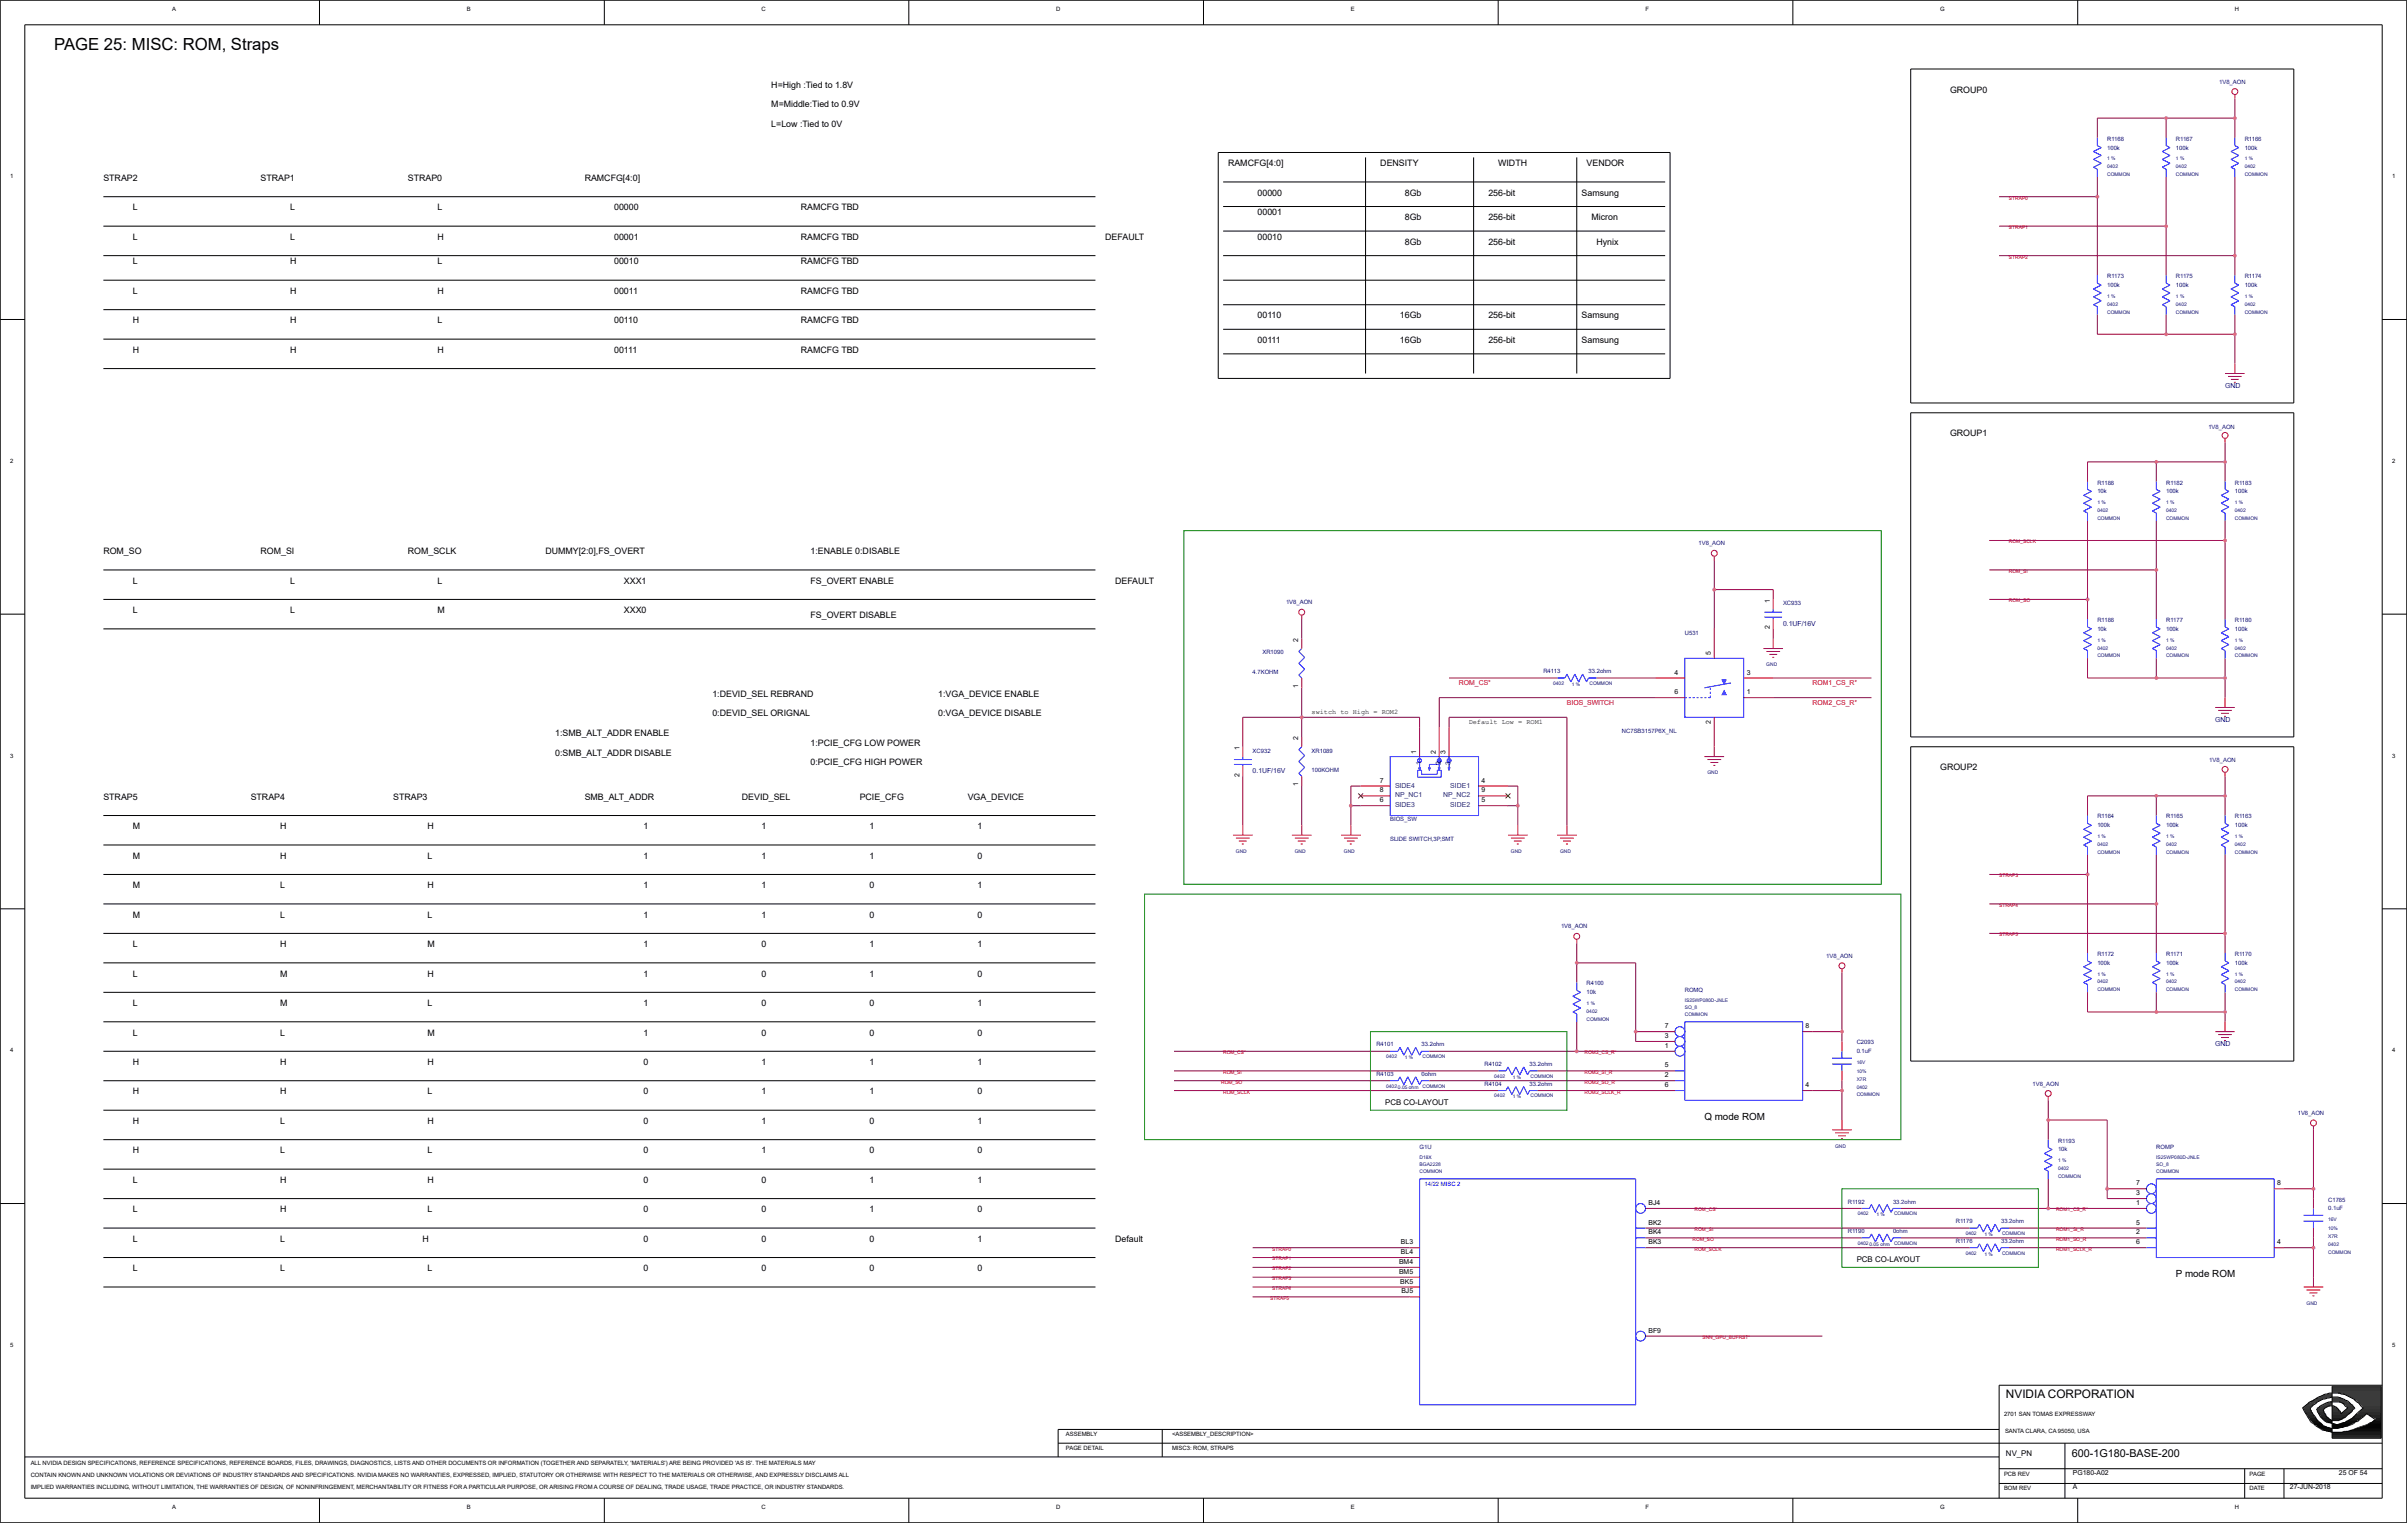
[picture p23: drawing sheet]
<svg xmlns="http://www.w3.org/2000/svg" width="271mm" height="172mm" viewBox="0 0 271 172" stroke-linecap="round" stroke-linejoin="round" font-family="sans-serif">
<defs><g id="words">
<text font-size="1.9" x="6.1" y="5.7">PAGE 25: MISC: ROM, Straps</text>
<text font-size="1.3" x="226.1" y="157.6">NVIDIA CORPORATION</text>
<text font-size="1.2" x="233.6" y="164.2">600-1G180-BASE-200</text>
<g font-size="1.1">
<text x="192.1" y="126.3">Q mode ROM</text>
<text x="245.3" y="144">P mode ROM</text>
</g>
<g font-size="1">
<text x="86.9" y="9.9">H=High :Tied to 1.8V</text>
<text x="219.8" y="10.4">GROUP0</text>
<text x="86.9" y="14.3">L=Low :Tied to 0V</text>
<text x="86.9" y="12.1">M=Middle:Tied to 0.9V</text>
<text x="11.7" y="20.4">STRAP2</text>
<text x="15" y="23.7">L</text>
<text x="29.4" y="20.4">STRAP1</text>
<text x="32.7" y="23.7">L</text>
<text x="46" y="20.4">STRAP0</text>
<text x="49.3" y="23.7">L</text>
<text x="65.9" y="20.4">RAMCFG[4:0]</text>
<text x="69.2" y="23.7">00000</text>
<text x="90.3" y="23.7">RAMCFG TBD</text>
<text x="138.4" y="18.7">RAMCFG[4:0]</text>
<text x="141.8" y="22.1">00000</text>
<text x="155.6" y="18.7">DENSITY</text>
<text x="158.4" y="22.1">8Gb</text>
<text x="167.8" y="22.1">256-bit</text>
<text x="168.9" y="18.7">WIDTH</text>
<text x="178.3" y="22.1">Samsung</text>
<text x="178.9" y="18.7">VENDOR</text>
<text x="15" y="27">L</text>
<text x="15" y="29.8">L</text>
<text x="32.7" y="27">L</text>
<text x="32.7" y="29.8">H</text>
<text x="49.3" y="27">H</text>
<text x="49.3" y="29.8">L</text>
<text x="69.2" y="27">00001</text>
<text x="69.2" y="29.8">00010</text>
<text x="90.3" y="29.8">RAMCFG TBD</text>
<text x="90.3" y="27">RAMCFG TBD</text>
<text x="124.6" y="27">DEFAULT</text>
<text x="141.8" y="27">00010</text>
<text x="141.8" y="24.3">00001</text>
<text x="158.4" y="27.6">8Gb</text>
<text x="158.4" y="24.8">8Gb</text>
<text x="167.8" y="27.6">256-bit</text>
<text x="167.8" y="24.8">256-bit</text>
<text x="179.4" y="24.8">Micron</text>
<text x="180" y="27.6">Hynix</text>
<text x="15" y="33.1">L</text>
<text x="32.7" y="33.1">H</text>
<text x="49.3" y="33.1">H</text>
<text x="69.2" y="33.1">00011</text>
<text x="90.3" y="33.1">RAMCFG TBD</text>
<text x="141.8" y="35.9">00110</text>
<text x="157.8" y="35.9">16Gb</text>
<text x="167.8" y="35.9">256-bit</text>
<text x="178.3" y="35.9">Samsung</text>
<text x="15" y="36.5">H</text>
<text x="15" y="39.8">H</text>
<text x="32.7" y="36.5">H</text>
<text x="32.7" y="39.8">H</text>
<text x="49.3" y="36.5">L</text>
<text x="49.3" y="39.8">H</text>
<text x="69.2" y="36.5">00110</text>
<text x="69.2" y="39.8">00111</text>
<text x="90.3" y="36.5">RAMCFG TBD</text>
<text x="90.3" y="39.8">RAMCFG TBD</text>
<text x="141.8" y="38.7">00111</text>
<text x="157.8" y="38.7">16Gb</text>
<text x="167.8" y="38.7">256-bit</text>
<text x="178.3" y="38.7">Samsung</text>
<text x="219.8" y="49.2">GROUP1</text>
<text x="11.7" y="62.5">ROM_SO</text>
<text x="15" y="65.8">L</text>
<text x="29.4" y="62.5">ROM_SI</text>
<text x="32.7" y="65.8">L</text>
<text x="46" y="62.5">ROM_SCLK</text>
<text x="49.3" y="65.8">L</text>
<text x="61.5" y="62.5">DUMMY[2:0],FS_OVERT</text>
<text x="70.3" y="65.8">XXX1</text>
<text x="91.4" y="62.5">1:ENABLE 0:DISABLE</text>
<text x="91.4" y="65.8">FS_OVERT ENABLE</text>
<text x="125.7" y="65.8">DEFAULT</text>
<text x="15" y="69.1">L</text>
<text x="32.7" y="69.1">L</text>
<text x="49.3" y="69.1">M</text>
<text x="70.3" y="69.1">XXX0</text>
<text x="91.4" y="69.7">FS_OVERT DISABLE</text>
<text x="62.6" y="83">1:SMB_ALT_ADDR ENABLE</text>
<text x="80.3" y="78.5">1:DEVID_SEL REBRAND</text>
<text x="80.3" y="80.7">0:DEVID_SEL ORIGNAL</text>
<text x="105.8" y="80.7">0:VGA_DEVICE DISABLE</text>
<text x="105.8" y="78.5">1:VGA_DEVICE ENABLE</text>
<text x="62.6" y="85.2">0:SMB_ALT_ADDR DISABLE</text>
<text x="91.4" y="84.1">1:PCIE_CFG LOW POWER</text>
<text x="91.4" y="86.3">0:PCIE_CFG HIGH POWER</text>
<text x="218.7" y="86.8">GROUP2</text>
<text x="11.7" y="90.2">STRAP5</text>
<text x="15" y="93.5">M</text>
<text x="28.3" y="90.2">STRAP4</text>
<text x="31.6" y="93.5">H</text>
<text x="44.3" y="90.2">STRAP3</text>
<text x="48.2" y="93.5">H</text>
<text x="65.9" y="90.2">SMB_ALT_ADDR</text>
<text x="72.6" y="93.5">1</text>
<text x="83.6" y="90.2">DEVID_SEL</text>
<text x="85.8" y="93.5">1</text>
<text x="96.9" y="90.2">PCIE_CFG</text>
<text x="98" y="93.5">1</text>
<text x="109.1" y="90.2">VGA_DEVICE</text>
<text x="110.2" y="93.5">1</text>
<text x="15" y="96.8">M</text>
<text x="15" y="100.1">M</text>
<text x="31.6" y="100.1">L</text>
<text x="31.6" y="96.8">H</text>
<text x="48.2" y="100.1">H</text>
<text x="48.2" y="96.8">L</text>
<text x="72.6" y="96.8">1</text>
<text x="72.6" y="100.1">1</text>
<text x="85.8" y="96.8">1</text>
<text x="85.8" y="100.1">1</text>
<text x="98" y="100.1">0</text>
<text x="98" y="96.8">1</text>
<text x="110.2" y="100.1">1</text>
<text x="110.2" y="96.8">0</text>
<text x="15" y="106.8">L</text>
<text x="15" y="103.4">M</text>
<text x="31.6" y="103.4">L</text>
<text x="31.6" y="106.8">H</text>
<text x="48.2" y="106.8">M</text>
<text x="48.2" y="103.4">L</text>
<text x="72.6" y="106.8">1</text>
<text x="72.6" y="103.4">1</text>
<text x="85.8" y="103.4">1</text>
<text x="85.8" y="106.8">0</text>
<text x="98" y="103.4">0</text>
<text x="98" y="106.8">1</text>
<text x="110.2" y="103.4">0</text>
<text x="110.2" y="106.8">1</text>
<text x="15" y="113.4">L</text>
<text x="15" y="110.1">L</text>
<text x="31.6" y="110.1">M</text>
<text x="31.6" y="113.4">M</text>
<text x="48.2" y="113.4">L</text>
<text x="48.2" y="110.1">H</text>
<text x="72.6" y="113.4">1</text>
<text x="72.6" y="110.1">1</text>
<text x="85.8" y="110.1">0</text>
<text x="85.8" y="113.4">0</text>
<text x="98" y="113.4">0</text>
<text x="98" y="110.1">1</text>
<text x="110.2" y="113.4">1</text>
<text x="110.2" y="110.1">0</text>
<text x="15" y="116.7">L</text>
<text x="31.6" y="116.7">L</text>
<text x="48.2" y="116.7">M</text>
<text x="72.6" y="116.7">1</text>
<text x="85.8" y="116.7">0</text>
<text x="98" y="116.7">0</text>
<text x="110.2" y="116.7">0</text>
<text x="15" y="120.1">H</text>
<text x="15" y="123.4">H</text>
<text x="31.6" y="120.1">H</text>
<text x="31.6" y="123.4">H</text>
<text x="48.2" y="123.4">L</text>
<text x="48.2" y="120.1">H</text>
<text x="72.6" y="120.1">0</text>
<text x="72.6" y="123.4">0</text>
<text x="85.8" y="120.1">1</text>
<text x="85.8" y="123.4">1</text>
<text x="98" y="123.4">1</text>
<text x="98" y="120.1">1</text>
<text x="110.2" y="123.4">0</text>
<text x="110.2" y="120.1">1</text>
<text x="15" y="126.7">H</text>
<text x="15" y="130">H</text>
<text x="31.6" y="130">L</text>
<text x="31.6" y="126.7">L</text>
<text x="48.2" y="130">L</text>
<text x="48.2" y="126.7">H</text>
<text x="72.6" y="130">0</text>
<text x="72.6" y="126.7">0</text>
<text x="85.8" y="130">1</text>
<text x="85.8" y="126.7">1</text>
<text x="98" y="126.7">0</text>
<text x="98" y="130">0</text>
<text x="110.2" y="130">0</text>
<text x="110.2" y="126.7">1</text>
<text x="15" y="136.7">L</text>
<text x="15" y="133.3">L</text>
<text x="31.6" y="136.7">H</text>
<text x="31.6" y="133.3">H</text>
<text x="48.2" y="136.7">L</text>
<text x="48.2" y="133.3">H</text>
<text x="72.6" y="133.3">0</text>
<text x="72.6" y="136.7">0</text>
<text x="85.8" y="136.7">0</text>
<text x="85.8" y="133.3">0</text>
<text x="98" y="136.7">1</text>
<text x="98" y="133.3">1</text>
<text x="110.2" y="133.3">1</text>
<text x="110.2" y="136.7">0</text>
<text x="15" y="143.3">L</text>
<text x="15" y="140">L</text>
<text x="31.6" y="143.3">L</text>
<text x="31.6" y="140">L</text>
<text x="47.6" y="140">H</text>
<text x="48.2" y="143.3">L</text>
<text x="72.6" y="143.3">0</text>
<text x="72.6" y="140">0</text>
<text x="85.8" y="143.3">0</text>
<text x="85.8" y="140">0</text>
<text x="98" y="143.3">0</text>
<text x="98" y="140">0</text>
<text x="110.2" y="140">1</text>
<text x="110.2" y="143.3">0</text>
<text x="125.7" y="140">Default</text>
</g>
<g font-size=".9">
<text x="156.2" y="124.6">PCB CO-LAYOUT</text>
<text x="209.3" y="142.3">PCB CO-LAYOUT</text>
<text x="226.1" y="164.1">NV_PN</text>
</g>
<g font-size=".8" fill="#0000a0">
<text x="250.8" y="43.8">GND</text>
<text x="201" y="70.6">0.1UF/16V</text>
<text x="249.7" y="81.4">GND</text>
<text x="141.2" y="87.2">0.1UF/16V</text>
<text x="249.7" y="118">GND</text>
</g>
<g font-size=".8">
<text x="199.5" y="70.9" transform="rotate(-90 199.5 70.9)">2</text>
<text x="199.5" y="68" transform="rotate(-90 199.5 68)">1</text>
<text x="146.4" y="77.6" transform="rotate(-90 146.4 77.6)">1</text>
<text x="146.4" y="72.4" transform="rotate(-90 146.4 72.4)">2</text>
<text x="188.8" y="76">4</text>
<text x="192.9" y="73.9" transform="rotate(-90 192.9 73.9)">5</text>
<text x="196.9" y="76">3</text>
<text x="146.4" y="83.5" transform="rotate(-90 146.4 83.5)">2</text>
<text x="147.9" y="80.5">switch to High = ROM2</text>
<text x="165.6" y="81.6">Default Low = ROM1</text>
<text x="188.8" y="78.3">6</text>
<text x="192.9" y="81.6" transform="rotate(-90 192.9 81.6)">2</text>
<text x="196.9" y="78.3">1</text>
<text x="139.7" y="87.5" transform="rotate(-90 139.7 87.5)">2</text>
<text x="139.7" y="84.6" transform="rotate(-90 139.7 84.6)">1</text>
<text x="146.4" y="88.7" transform="rotate(-90 146.4 88.7)">1</text>
<text x="155.6" y="88.2">7</text>
<text x="155.6" y="89.3">8</text>
<text x="159.6" y="85" transform="rotate(-90 159.6 85)">1</text>
<text x="161.9" y="85" transform="rotate(-90 161.9 85)">2</text>
<text x="163" y="85" transform="rotate(-90 163 85)">3</text>
<text x="167" y="88.2">4</text>
<text x="167" y="89.3">9</text>
<text x="155.6" y="90.4">6</text>
<text x="167" y="90.4">5</text>
<text x="187.7" y="118.1">1</text>
<text x="187.7" y="117">3</text>
<text x="187.7" y="115.9">7</text>
<text x="203.5" y="115.9">8</text>
<text x="187.7" y="121.4">2</text>
<text x="187.7" y="120.3">5</text>
<text x="187.7" y="122.5">6</text>
<text x="203.5" y="122.5">4</text>
<text x="185.8" y="135.8">BJ4</text>
<text x="240.8" y="135.8">1</text>
<text x="240.8" y="134.7">3</text>
<text x="240.8" y="133.6">7</text>
<text x="256.7" y="133.6">8</text>
<text x="157.7" y="143.6">BM5</text>
<text x="157.7" y="142.5">BM4</text>
<text x="157.9" y="141.4">BL4</text>
<text x="157.9" y="140.3">BL3</text>
<text x="185.8" y="140.3">BK3</text>
<text x="185.8" y="139.2">BK4</text>
<text x="185.8" y="138.1">BK2</text>
<text x="240.8" y="139.2">2</text>
<text x="240.8" y="138.1">5</text>
<text x="240.8" y="140.3">6</text>
<text x="256.7" y="140.3">4</text>
<text x="157.8" y="144.7">BK5</text>
<text x="158" y="145.8">BJ5</text>
<text x="185.8" y="150.2">BF9</text>
<text x="233.7" y="167.9">A</text>
<text x="233.7" y="166.2">PG180-A02</text>
<text x="258.1" y="167.9">27-JUN-2018</text>
<text x="263.7" y="166.2">25 OF 54</text>
</g>
<g font-size=".8" fill="#f00">
<text x="164.5" y="77.2">ROM_CS*</text>
<text x="204.3" y="77.2">ROM1_CS_R*</text>
<text x="176.6" y="79.4">BIOS_SWITCH</text>
<text x="204.3" y="79.4">ROM2_CS_R*</text>
</g>
<g font-size=".8" fill="#004080">
<text x="157.3" y="88.8">SIDE4</text>
<text x="157.3" y="89.9">NP_NC1</text>
<text x="160.2" y="86.3" transform="rotate(-90 160.2 86.3)">1</text>
<text x="162.4" y="86.3" transform="rotate(-90 162.4 86.3)">2</text>
<text x="162.7" y="89.9">NP_NC2</text>
<text x="163.5" y="88.8">SIDE1</text>
<text x="163.5" y="86.3" transform="rotate(-90 163.5 86.3)">3</text>
<text x="157.3" y="91">SIDE3</text>
<text x="163.5" y="91">SIDE2</text>
</g>
<g font-size=".7">
<text x="19.4" y="1.2">A</text>
<text x="52.6" y="1.2">B</text>
<text x="85.8" y="1.2">C</text>
<text x="119.1" y="1.2">D</text>
<text x="152.3" y="1.2">E</text>
<text x="185.5" y="1.2">F</text>
<text x="218.7" y="1.2">G</text>
<text x="251.9" y="1.2">H</text>
<text x="1.1" y="20.1">1</text>
<text x="269.7" y="20.1">1</text>
<text x="1.1" y="52.2">2</text>
<text x="269.7" y="52.2">2</text>
<text x="1.1" y="85.4">3</text>
<text x="269.7" y="85.4">3</text>
<text x="1.1" y="118.6">4</text>
<text x="269.7" y="118.6">4</text>
<text x="1.1" y="151.8">5</text>
<text x="269.7" y="151.8">5</text>
<text x="120.2" y="161.9">ASSEMBLY</text>
<text x="132.1" y="161.9">&lt;ASSEMBLY_DESCRIPTION&gt;</text>
<text x="225.9" y="159.6">2701 SAN TOMAS EXPRESSWAY</text>
<text x="226" y="161.6">SANTA CLARA, CA 95050, USA</text>
<text x="3.5" y="165.1">ALL NVIDIA DESIGN SPECIFICATIONS, REFERENCE SPECIFICATIONS, REFERENCE BOARDS, FILES, DRAWINGS, DIAGNOSTICS, LISTS AND OTHER DOCUMENTS OR INFORMATION (TOGETHER AND SEPARATELY, 'MATERIALS') ARE BEING PROVIDED 'AS IS'. THE MATERIALS MAY</text>
<text x="3.5" y="167.9">IMPLIED WARRANTIES INCLUDING, WITHOUT LIMITATION, THE WARRANTIES OF DESIGN, OF NONINFRINGEMENT, MERCHANTABILITY OR FITNESS FOR A PARTICULAR PURPOSE, OR ARISING FROM A COURSE OF DEALING, TRADE USAGE, TRADE PRACTICE, OR INDUSTRY STANDARDS.</text>
<text x="3.5" y="166.5">CONTAIN KNOWN AND UNKNOWN VIOLATIONS OR DEVIATIONS OF INDUSTRY STANDARDS AND SPECIFICATIONS. NVIDIA MAKES NO WARRANTIES, EXPRESSED, IMPLIED, STATUTORY OR OTHERWISE WITH RESPECT TO THE MATERIALS OR OTHERWISE, AND EXPRESSLY DISCLAIMS ALL</text>
<text x="120.2" y="163.5">PAGE DETAIL</text>
<text x="132.1" y="163.5">MISC3: ROM, STRAPS</text>
<text x="225.9" y="166.3">PCB REV</text>
<text x="253.6" y="166.3">PAGE</text>
<text x="19.4" y="170.1">A</text>
<text x="52.6" y="170.1">B</text>
<text x="85.8" y="170.1">C</text>
<text x="119.1" y="170.1">D</text>
<text x="152.3" y="170.1">E</text>
<text x="185.5" y="170.1">F</text>
<text x="218.7" y="170.1">G</text>
<text x="225.9" y="168">BOM REV</text>
<text x="251.9" y="170.1">H</text>
<text x="253.6" y="168">DATE</text>
</g>
<g font-size=".7" fill="#0000a0">
<text x="250.2" y="9.4">1V8_AON</text>
<text x="237.5" y="15.9">R1168</text>
<text x="237.5" y="16.9">100k</text>
<text x="245.3" y="15.9">R1167</text>
<text x="245.3" y="16.9">100k</text>
<text x="253" y="15.9">R1166</text>
<text x="253" y="16.9">100k</text>
<text x="237.5" y="31.4">R1173</text>
<text x="237.5" y="32.4">100k</text>
<text x="245.3" y="31.4">R1175</text>
<text x="245.3" y="32.4">100k</text>
<text x="253" y="31.4">R1174</text>
<text x="253" y="32.4">100k</text>
<text x="248.9" y="48.3">1V8_AON</text>
<text x="236.4" y="54.6">R1188</text>
<text x="236.4" y="55.6">10k</text>
<text x="244.2" y="54.6">R1182</text>
<text x="244.2" y="55.6">100k</text>
<text x="251.9" y="54.6">R1183</text>
<text x="251.9" y="55.6">100k</text>
<text x="191.5" y="61.5">1V8_AON</text>
<text x="145" y="68.1">1V8_AON</text>
<text x="189.9" y="71.6">U531</text>
<text x="201" y="68.2">XC933</text>
<text x="236.4" y="70.1">R1186</text>
<text x="236.4" y="71.1">10k</text>
<text x="244.2" y="70.1">R1177</text>
<text x="244.2" y="71.1">100k</text>
<text x="251.9" y="70.1">R1180</text>
<text x="251.9" y="71.1">100k</text>
<text x="141.2" y="76">4.7KOHM</text>
<text x="142.3" y="73.8">XR1090</text>
<text x="174" y="75.9">R4113</text>
<text x="179.1" y="75.9">33.2ohm</text>
<text x="182.8" y="82.6">NC7SB3157P6X_NL</text>
<text x="141.2" y="84.8">XC932</text>
<text x="147.9" y="84.8">XR1089</text>
<text x="147.9" y="87.1">100KOHM</text>
<text x="249.1" y="85.8">1V8_AON</text>
<text x="156.7" y="92.6">BIOS_SW</text>
<text x="156.7" y="94.8">SLIDE SWITCH,3P,SMT</text>
<text x="236.4" y="92.3">R1164</text>
<text x="236.4" y="93.3">100k</text>
<text x="244.2" y="92.3">R1165</text>
<text x="244.2" y="93.3">100k</text>
<text x="251.9" y="92.3">R1163</text>
<text x="251.9" y="93.3">100k</text>
<text x="176" y="104.7">1V8_AON</text>
<text x="205.9" y="108">1V8_AON</text>
<text x="236.4" y="107.8">R1172</text>
<text x="244.2" y="107.8">R1171</text>
<text x="251.9" y="107.8">R1170</text>
<text x="178.9" y="111.1">R4100</text>
<text x="178.9" y="112.1">10k</text>
<text x="189.9" y="111.9">ROMQ</text>
<text x="236.4" y="108.8">100k</text>
<text x="244.2" y="108.8">100k</text>
<text x="251.9" y="108.8">100k</text>
<text x="155.2" y="118">R4101</text>
<text x="160.3" y="118">33.2ohm</text>
<text x="209.3" y="117.7">C2093</text>
<text x="209.3" y="118.7">0.1uF</text>
<text x="155.2" y="121.3">R4103</text>
<text x="160.3" y="121.3">0ohm</text>
<text x="167.3" y="122.4">R4104</text>
<text x="167.3" y="120.2">R4102</text>
<text x="172.4" y="122.4">33.2ohm</text>
<text x="172.4" y="120.2">33.2ohm</text>
<text x="229.1" y="122.4">1V8_AON</text>
<text x="259" y="125.7">1V8_AON</text>
<text x="160" y="129.6">G1U</text>
<text x="232" y="128.8">R1193</text>
<text x="232" y="129.8">10k</text>
<text x="243.1" y="129.6">ROMP</text>
<text x="208.3" y="135.7">R1192</text>
<text x="213.4" y="135.7">33.2ohm</text>
<text x="220.5" y="137.9">R1179</text>
<text x="225.6" y="137.9">33.2ohm</text>
<text x="262.5" y="135.4">C1785</text>
<text x="262.5" y="136.4">0.1uF</text>
<text x="208.3" y="139">R1190</text>
<text x="213.4" y="139">0ohm</text>
<text x="220.5" y="140.1">R1176</text>
<text x="225.6" y="140.1">33.2ohm</text>
</g>
<text font-size=".7" fill="#00f" x="160.6" y="133.7">14/22 MISC 2</text>
<g font-size=".6" fill="#f00">
<text x="226.5" y="22.5">STRAP0</text>
<text x="226.5" y="25.8">STRAP1</text>
<text x="226.5" y="29.1">STRAP2</text>
<text x="226.5" y="61.3">ROM_SCLK</text>
<text x="226.5" y="64.6">ROM_SI</text>
<text x="226.5" y="67.9">ROM_SO</text>
<text x="225.4" y="98.9">STRAP3</text>
<text x="225.4" y="102.2">STRAP4</text>
<text x="225.4" y="105.6">STRAP5</text>
<text x="137.9" y="118.8">ROM_CS*</text>
<text x="178.6" y="118.8">ROM2_CS_R*</text>
<text x="137.7" y="122.2">ROM_SO</text>
<text x="137.9" y="121.1">ROM_SI</text>
<text x="137.9" y="123.3">ROM_SCLK</text>
<text x="178.6" y="121.1">ROM2_SI_R</text>
<text x="178.6" y="122.2">ROM2_SO_R</text>
<text x="178.6" y="123.3">ROM2_SCLK_R</text>
<text x="191" y="136.6">ROM_CS*</text>
<text x="231.8" y="136.6">ROM1_CS_R*</text>
<text x="143.4" y="141">STRAP0</text>
<text x="143.4" y="142.1">STRAP1</text>
<text x="143.4" y="143.2">STRAP2</text>
<text x="190.8" y="139.9">ROM_SO</text>
<text x="191" y="141">ROM_SCLK</text>
<text x="191" y="138.8">ROM_SI</text>
<text x="231.8" y="141">ROM1_SCLK_R</text>
<text x="231.8" y="138.8">ROM1_SI_R</text>
<text x="231.8" y="139.9">ROM1_SO_R</text>
<text x="143.2" y="146.5">STRAP5</text>
<text x="143.4" y="144.3">STRAP3</text>
<text x="143.4" y="145.4">STRAP4</text>
<text x="191.9" y="151">SNN_GPU_BUFRST*</text>
</g>
<g font-size=".6" fill="#0000a0">
<text x="237.5" y="19.8">COMMON</text>
<text x="237.5" y="18.1">1 %</text>
<text x="237.5" y="19">0402</text>
<text x="245.3" y="19.8">COMMON</text>
<text x="245.3" y="19">0402</text>
<text x="245.3" y="18.1">1 %</text>
<text x="253" y="19.8">COMMON</text>
<text x="253" y="19">0402</text>
<text x="253" y="18.1">1 %</text>
<text x="237.5" y="35.4">COMMON</text>
<text x="237.5" y="33.6">1 %</text>
<text x="237.5" y="34.5">0402</text>
<text x="245.3" y="35.4">COMMON</text>
<text x="245.3" y="34.5">0402</text>
<text x="245.3" y="33.6">1 %</text>
<text x="253" y="35.4">COMMON</text>
<text x="253" y="34.5">0402</text>
<text x="253" y="33.6">1 %</text>
<text x="236.4" y="58.6">COMMON</text>
<text x="236.4" y="56.8">1 %</text>
<text x="236.4" y="57.7">0402</text>
<text x="244.2" y="58.6">COMMON</text>
<text x="244.2" y="57.7">0402</text>
<text x="244.2" y="56.8">1 %</text>
<text x="251.9" y="58.6">COMMON</text>
<text x="251.9" y="57.7">0402</text>
<text x="251.9" y="56.8">1 %</text>
<text x="175.1" y="77.2">0402</text>
<text x="177.2" y="77.3">1 %</text>
<text x="179.2" y="77.2">COMMON</text>
<text x="199.1" y="75.1">GND</text>
<text x="236.4" y="74.1">COMMON</text>
<text x="236.4" y="72.3">1 %</text>
<text x="236.4" y="73.2">0402</text>
<text x="244.2" y="74.1">COMMON</text>
<text x="244.2" y="73.2">0402</text>
<text x="244.2" y="72.3">1 %</text>
<text x="251.9" y="74.1">COMMON</text>
<text x="251.9" y="73.2">0402</text>
<text x="251.9" y="72.3">1 %</text>
<text x="192.5" y="87.3">GND</text>
<text x="236.4" y="95.4">0402</text>
<text x="236.4" y="94.5">1 %</text>
<text x="244.2" y="95.4">0402</text>
<text x="244.2" y="94.5">1 %</text>
<text x="251.9" y="94.5">1 %</text>
<text x="251.9" y="95.4">0402</text>
<text x="139.3" y="96.1">GND</text>
<text x="146" y="96.1">GND</text>
<text x="151.5" y="96.1">GND</text>
<text x="170.3" y="96.1">GND</text>
<text x="175.9" y="96.1">GND</text>
<text x="236.4" y="96.3">COMMON</text>
<text x="244.2" y="96.3">COMMON</text>
<text x="251.9" y="96.3">COMMON</text>
<text x="178.9" y="113.3">1 %</text>
<text x="189.9" y="113">IS25WP080D-JNLE</text>
<text x="189.9" y="113.7">SO_8</text>
<text x="236.4" y="111.8">COMMON</text>
<text x="236.4" y="110.9">0402</text>
<text x="236.4" y="110">1 %</text>
<text x="244.2" y="111.8">COMMON</text>
<text x="244.2" y="110.9">0402</text>
<text x="244.2" y="110">1 %</text>
<text x="251.9" y="111.8">COMMON</text>
<text x="251.9" y="110">1 %</text>
<text x="251.9" y="110.9">0402</text>
<text x="156.3" y="119.3">0402</text>
<text x="158.4" y="119.4">1 %</text>
<text x="160.4" y="119.3">COMMON</text>
<text x="178.9" y="115.1">COMMON</text>
<text x="178.9" y="114.2">0402</text>
<text x="189.9" y="114.5">COMMON</text>
<text x="209.3" y="119.9">16V</text>
<text x="156.3" y="122.6">0402</text>
<text x="157.6" y="122.7">0.05 ohm</text>
<text x="160.4" y="122.6">COMMON</text>
<text x="168.4" y="121.5">0402</text>
<text x="168.4" y="123.7">0402</text>
<text x="170.6" y="123.8">1 %</text>
<text x="170.6" y="121.6">1 %</text>
<text x="172.5" y="123.7">COMMON</text>
<text x="172.5" y="121.5">COMMON</text>
<text x="209.3" y="123.6">COMMON</text>
<text x="209.3" y="120.9">10%</text>
<text x="209.3" y="121.8">X7R</text>
<text x="209.3" y="122.7">0402</text>
<text x="160" y="131.5">BGA2228</text>
<text x="160" y="130.7">D18X</text>
<text x="206.9" y="129.4">GND</text>
<text x="232" y="131">1 %</text>
<text x="232" y="131.9">0402</text>
<text x="243.1" y="130.7">IS25WP080D-JNLE</text>
<text x="243.1" y="131.5">SO_8</text>
<text x="160" y="132.2">COMMON</text>
<text x="209.4" y="137">0402</text>
<text x="211.5" y="137.1">1 %</text>
<text x="213.5" y="137">COMMON</text>
<text x="232" y="132.8">COMMON</text>
<text x="243.1" y="132.2">COMMON</text>
<text x="262.5" y="137.7">16V</text>
<text x="209.4" y="140.3">0402</text>
<text x="210.7" y="140.4">0.05 ohm</text>
<text x="213.5" y="140.3">COMMON</text>
<text x="221.6" y="141.4">0402</text>
<text x="221.6" y="139.2">0402</text>
<text x="223.7" y="141.5">1 %</text>
<text x="223.7" y="139.3">1 %</text>
<text x="225.7" y="141.4">COMMON</text>
<text x="225.7" y="139.2">COMMON</text>
<text x="262.5" y="141.3">COMMON</text>
<text x="262.5" y="138.7">10%</text>
<text x="262.5" y="139.5">X7R</text>
<text x="262.5" y="140.4">0402</text>
<text x="260" y="147.1">GND</text>
</g>
</g></defs>
<g fill="none" stroke="#00f" stroke-width=".11">
<path d="M236.4 15.5v.9M236.4 19.1v.9M244.2 15.5v.9M244.2 19.1v.9M251.9 15.5v.9M251.9 19.1v.9M236.4 31v.9M236.4 34.6v.9M244.2 31v.9M244.2 34.6v.9M251.9 31v.9M251.9 34.6v.9"/>
<path d="M235.3 54.3v.9M235.3 57.8v.9M243.1 54.3v.9M243.1 57.8v.9M250.8 54.3v.9M250.8 57.8v.9M175.5 76.4h.9M179.1 76.4h.9M189.9 74.2h6.7v6.7h-6.7zM198.9 69h2M198.9 69.6h2M199.9 68.7v.3"/>
<path d="M199.9 69.6v.2M235.3 69.8v.9M235.3 73.3v.9M243.1 69.8v.9M243.1 73.3v.9M250.8 69.8v.9M250.8 73.3v.9M139.1 86.2h2M139.1 85.6h2M140.1 85.3v.3M140.1 86.2v.2M156.7 85.3h10v6.6h-10z"/>
<path d="M159.8 86.8h.5v.5h1.7v-.5h.5v.8h-2.7zM160 85.3v1.5M162.2 86.2h-1.1v.6M162.2 85.3v1.5M163.4 85.3v1.5M235.3 91.9v.9M235.3 95.5v.9M243.1 91.9v.9M243.1 95.5v.9M250.8 91.9v.9M250.8 95.5v.9M156.7 118.5h.9"/>
<path d="M160.3 118.5h.8M177.7 110.8v.8M177.7 114.3v.9M189.9 115.2h13.3v8.8h-13.3zM206.5 119.3h2.3M206.5 119.9h2.3M207.6 118.5v.8M207.6 119.9v.8M235.3 107.4v.9M235.3 111v.9M243.1 107.4v.9M243.1 111v.9"/>
<path d="M250.8 107.4v.9M250.8 111v.9M156.7 121.8h.9M160 132.9h24.4v25.5h-24.4zM160.3 121.8h.8M168.9 120.7h.9M168.9 122.9h.9M172.4 120.7h.9M172.4 122.9h.9M184.4 138.4h1.1M184.4 139.5h1.1M188.8 120.7h1.1"/>
<path d="M188.8 121.8h1.1M188.8 122.9h1.1M209.9 139.5h.8M209.9 136.2h.8M213.4 139.5h.9M213.4 136.2h.9M222 138.4h.9M225.6 138.4h.9M230.9 128.5v.9M230.9 132v.9M242 138.4h1.1M242 139.5h1.1"/>
<path d="M243.1 132.9h13.3v8.9h-13.3zM259.7 137h2.2M259.7 137.7h2.2M260.8 136.2v.8M260.8 137.7v.7M184.4 140.7h1.1M222 140.7h.9M225.6 140.7h.9M242 140.7h1.1"/>
<circle cx="160" cy="85.7" r=".22"/>
<circle cx="163.4" cy="85.7" r=".22"/>
<circle cx="189.4" cy="117.4" r=".55"/>
<circle cx="189.4" cy="116.3" r=".55"/>
<circle cx="189.4" cy="118.5" r=".55"/>
<circle cx="184.9" cy="136.2" r=".55"/>
<circle cx="242.5" cy="136.2" r=".55"/>
<circle cx="242.5" cy="134" r=".55"/>
<circle cx="242.5" cy="135.1" r=".55"/>
<circle cx="184.9" cy="150.6" r=".55"/>
</g>
<g fill="#000" stroke="#00f" stroke-width=".11">
<path d="M236 18.9l.4 .2zM236 18l.9 .4zM236 18l.9-.5zM236 17.1l.9-.5zM236 18.9l.9-.5zM236 17.1l.9 .4zM236.4 16.4l.5 .2zM243.7 18.9l.5 .2zM243.7 18l.9 .4zM243.7 18l.9-.5zM243.7 17.1l.9-.5zM243.7 18.9l.9-.5z"/>
<path d="M243.7 17.1l.9 .4zM244.2 16.4l.4 .2zM251.5 18.9l.4 .2zM251.5 18l.9 .4zM251.5 18l.9-.5zM251.5 17.1l.9-.5zM251.5 18.9l.9-.5zM251.5 17.1l.9 .4zM251.9 16.4l.5 .2zM236 34.4l.4 .2zM236 33.5l.9 .4zM236 33.5l.9-.5z"/>
<path d="M236 32.6l.9-.5zM236 34.4l.9-.5zM236 32.6l.9 .4zM236.4 31.9l.5 .2zM243.7 34.4l.5 .2zM243.7 33.5l.9 .4zM243.7 33.5l.9-.5zM243.7 32.6l.9-.5zM243.7 34.4l.9-.5zM243.7 32.6l.9 .4zM244.2 31.9l.4 .2zM251.5 34.4l.4 .2z"/>
<path d="M251.5 33.5l.9 .4zM251.5 33.5l.9-.5zM251.5 32.6l.9-.5zM251.5 34.4l.9-.5zM251.5 32.6l.9 .4zM251.9 31.9l.5 .2zM234.9 57.6l.4 .2zM234.9 56.7l.9 .5zM234.9 56.7l.9-.4zM234.9 55.8l.9-.4zM234.9 57.6l.9-.4zM234.9 55.8l.9 .5z"/>
<path d="M235.3 55.2l.5 .2zM242.6 57.6l.5 .2zM242.6 56.7l.9 .5zM242.6 56.7l.9-.4zM242.6 55.8l.9-.4zM242.6 57.6l.9-.4zM242.6 55.8l.9 .5zM243.1 55.2l.4 .2zM250.4 57.6l.4 .2zM250.4 56.7l.9 .5zM250.4 56.7l.9-.4zM250.4 55.8l.9-.4z"/>
<path d="M250.4 57.6l.9-.4zM250.4 55.8l.9 .5zM250.8 55.2l.5 .2zM146.4 73.4l.3-.3zM146.4 74.8l.7-.7zM146.4 76.1l.7-.7zM146.4 76.1l.3 .3zM146.4 73.4l.7 .7zM146.4 74.8l.7 .6zM176.6 76l-.2 .4zM176.6 76l.5 .9zM177.5 76l-.4 .9z"/>
<path d="M177.5 76l.5 .9zM178.4 76l-.4 .9zM178.4 76l.5 .9zM179.1 76.4l-.2 .5zM192.1 77.5l3-.5zM234.9 73.1l.4 .2zM234.9 72.2l.9 .5zM234.9 72.2l.9-.4zM234.9 71.3l.9-.4zM234.9 73.1l.9-.4zM234.9 71.3l.9 .5zM235.3 70.7l.5 .2z"/>
<path d="M242.6 73.1l.5 .2zM242.6 72.2l.9 .5zM242.6 72.2l.9-.4zM242.6 71.3l.9-.4zM242.6 73.1l.9-.4zM242.6 71.3l.9 .5zM243.1 70.7l.4 .2zM250.4 73.1l.4 .2zM250.4 72.2l.9 .5zM250.4 72.2l.9-.4zM250.4 71.3l.9-.4zM250.4 73.1l.9-.4z"/>
<path d="M250.4 71.3l.9 .5zM250.8 70.7l.5 .2zM146.4 84.5l.3-.3zM146.4 85.8l.7-.6zM147.1 86.5l-.7 .7zM146.4 87.2l.3 .3zM146.4 84.5l.7 .7zM146.4 85.8l.7 .7zM160.1 86.5l-.1 .3zM159.9 86.5l.1 .3zM161 86.5l.1 .3zM161.2 86.5l-.1 .3z"/>
<path d="M162.4 86.5l-.2 .3zM162.1 86.5l.1 .3zM163.2 86.5l.2 .3zM163.5 86.5l-.1 .3zM234.9 95.3l.4 .2zM234.9 94.4l.9 .4zM234.9 94.4l.9-.5zM234.9 93.5l.9-.5zM234.9 95.3l.9-.5zM234.9 93.5l.9 .4zM235.3 92.8l.5 .2zM242.6 95.3l.5 .2z"/>
<path d="M242.6 94.4l.9 .4zM242.6 94.4l.9-.5zM242.6 93.5l.9-.5zM242.6 95.3l.9-.5zM242.6 93.5l.9 .4zM243.1 92.8l.4 .2zM250.4 95.3l.4 .2zM250.4 94.4l.9 .4zM250.4 94.4l.9-.5zM250.4 93.5l.9-.5zM250.4 95.3l.9-.5zM250.4 93.5l.9 .4z"/>
<path d="M250.8 92.8l.5 .2zM157.8 118.1l-.2 .4zM157.8 118.1l.5 .9zM158.7 118.1l-.4 .9zM158.7 118.1l.4 .9zM159.6 118.1l-.5 .9zM159.6 118.1l.4 .9zM160.3 118.5l-.3 .5zM177.3 114.1l.4 .2zM177.3 113.2l.9 .4zM177.3 113.2l.9-.5zM177.3 112.3l.9-.4z"/>
<path d="M177.3 114.1l.9-.5zM177.3 112.3l.9 .4zM177.7 111.6l.5 .3zM234.9 110.8l.4 .2zM234.9 109.9l.9 .4zM234.9 109.9l.9-.5zM234.9 109l.9-.5zM234.9 110.8l.9-.5zM234.9 109l.9 .4zM235.3 108.3l.5 .2zM242.6 110.8l.5 .2zM242.6 109.9l.9 .4z"/>
<path d="M242.6 109.9l.9-.5zM242.6 109l.9-.5zM242.6 110.8l.9-.5zM242.6 109l.9 .4zM243.1 108.3l.4 .2zM250.4 110.8l.4 .2zM250.4 109.9l.9 .4zM250.4 109.9l.9-.5zM250.4 109l.9-.5zM250.4 110.8l.9-.5zM250.4 109l.9 .4zM250.8 108.3l.5 .2z"/>
<path d="M157.8 121.4l-.2 .4zM157.8 121.4l.5 .9zM158.7 121.4l-.4 .9zM158.7 121.4l.4 .9zM159.6 121.4l-.5 .9zM159.6 121.4l.4 .9zM160.3 121.8l-.3 .5zM170 122.5l-.2 .4zM170 120.3l-.2 .4zM170 122.5l.4 .9zM170 120.3l.4 .9zM170.9 122.5l-.5 .9z"/>
<path d="M170.9 122.5l.4 .9zM170.9 120.3l-.5 .9zM170.9 120.3l.4 .9zM171.8 122.5l-.5 .9zM171.8 120.3l-.5 .9zM171.8 122.5l.4 .9zM171.8 120.3l.4 .9zM172.4 122.9l-.2 .5zM172.4 120.7l-.2 .5zM211 139.1l-.3 .4zM211 135.8l-.3 .4zM211 139.1l.4 .9z"/>
<path d="M211 135.8l.4 .9zM211.9 139.1l-.5 .9zM211.9 139.1l.4 .9zM211.9 135.8l-.5 .9zM211.9 135.8l.4 .9zM212.7 139.1l-.4 .9zM212.7 135.8l-.4 .9zM212.7 139.1l.5 .9zM212.7 135.8l.5 .9zM213.4 139.5l-.2 .5zM213.4 136.2l-.2 .5zM223.1 138l-.2 .4z"/>
<path d="M223.1 138l.5 .9zM224 138l-.4 .9zM224 138l.5 .9zM224.9 138l-.4 .9zM224.9 138l.5 .9zM225.6 138.4l-.2 .5zM230.5 131.8l.4 .2zM230.5 130.9l.8 .5zM230.5 130.9l.8-.4zM230.5 130l.8-.4zM230.5 131.8l.8-.4zM230.5 130l.8 .5z"/>
<path d="M230.9 129.4l.4 .2zM223.1 140.2l-.2 .5zM223.1 140.2l.5 .9zM224 140.2l-.4 .9zM224 140.2l.5 .9zM224.9 140.2l-.4 .9zM224.9 140.2l.5 .9zM225.6 140.7l-.2 .4z"/>
</g>
<g fill="none" stroke="#f00" stroke-width=".11">
<path d="M251.9 10.7v.4M250.8 49.4v.5M250.8 42.1h2.2M251.2 42.4h1.5M251.5 42.8h.9M251.8 43.1h.2M251.9 41v1.1M146.7 69.3v.5M146.7 72v1.1M146.7 76.4v1.1M186.6 78.6h3.3M186.6 76.4h3.3"/>
<path d="M193.2 62.7v.4M193.2 70.9v3.3M196.6 78.6h3.3M196.6 76.4h3.3M198.8 73.1h2.2M199.1 73.4h1.6M199.5 73.8h.8M199.8 74.1h.2M199.9 67.6v1.1M199.9 69.8v1.1M199.9 72v1.1M249.7 79.8h2.2"/>
<path d="M250.8 78.6v1.2M139 94.1h2.2M139.3 94.5h1.6M139.7 94.8h.8M140 95.1h.2M140.1 84.2v1.1M140.1 86.4v1.1M140.1 93v1.1M145.6 94.1h2.3M146 94.5h1.5M146.3 94.8h.9M146.6 95.1h.3"/>
<path d="M146.7 83.1v1.1M146.7 87.5v1.1M146.7 93v1.1M151.2 94.1h2.2M151.5 94.5h1.6M151.8 94.8h.9M152.2 95.1h.2M152.3 93v1.1M153.4 88.6h3.3M153.4 89.7h3.3M153.4 90.8h3.3M160 82v3.3"/>
<path d="M162.2 82v3.3M163.4 82v3.3M166.7 88.6h3.3M166.7 89.7h3.3M166.7 90.8h3.3M170 94.1h2.2M170.3 94.5h1.6M170.7 94.8h.8M171 95.1h.2M171.1 93v1.1M175.5 94.1h2.2M175.9 94.5h1.5"/>
<path d="M176.2 94.8h.9M176.5 95.1h.3M176.6 93v1.1M192.1 85.3h2.3M192.5 85.6h1.5M192.8 86h.9M193.1 86.3h.3M193.2 80.9v4.4M250.1 80.1h1.5M250.4 80.4h.9M250.7 80.7h.2M250.8 87.1v.4"/>
<path d="M177.7 105.9v.4M203.2 116.3h1.1M207.6 109.2v.4M207.6 117.4v1.1M249.7 116.3h2.2M250.1 116.6h1.5M250.4 117h.9M250.7 117.3h.2M250.8 115.2v1.1M203.2 122.9h1.1M206.5 127.4h2.3M206.9 127.7h1.5"/>
<path d="M207.2 128h.9M207.5 128.4h.3M207.6 120.7v1.1M207.6 126.3v1.1M230.9 123.6v.4M256.4 134h1.1M260.8 126.9v.5M260.8 135.1v1.1M260.8 138.4v1.1M158.9 140.7h1.1M158.9 146.2h1.1M158.9 145.1h1.1"/>
<path d="M158.9 144h1.1M158.9 142.9h1.1M158.9 141.8h1.1M256.4 140.7h1.1M259.7 145.1h2.2M260 145.4h1.6M260.4 145.7h.8M260.7 146.1h.2M260.8 144v1.1"/>
<circle cx="251.9" cy="10.3" r=".33"/>
<circle cx="250.8" cy="49.1" r=".33"/>
<circle cx="146.7" cy="69" r=".33"/>
<circle cx="193.2" cy="62.4" r=".33"/>
<circle cx="250.8" cy="86.7" r=".33"/>
<circle cx="177.7" cy="105.6" r=".33"/>
<circle cx="207.6" cy="108.9" r=".33"/>
<circle cx="230.9" cy="123.3" r=".33"/>
<circle cx="260.8" cy="126.6" r=".33"/>
</g>
<g fill="#00f" stroke="#00f" stroke-width=".11">
<path d="M194.1 76.7h.5l-.2 .4z"/>
<path d="M194.4 77.9l.2 .4h-.5z"/>
<circle cx="162.2" cy="85.7" r=".22"/>
</g>
<path d="M153.1 89.4l.6 .6zM153.7 89.4l-.6 .6zM169.7 89.4l.6 .6zM170.3 89.4l-.6 .6z" fill="#000" stroke="#804000" stroke-width=".11"/>
<path d="M189.9 78.6h2.9M192.8 78.6v-1.2" fill="none" stroke="#00f" stroke-width=".11" stroke-dasharray=".2 .2" stroke-linecap="butt"/>
<g fill="none" stroke="#800040" stroke-width=".11">
<path d="M236.4 20v11M244.2 13.3v2.2M244.2 20v11M251.9 13.3h-15.5v2.2M251.9 11.1v4.4M251.9 20v11M225.4 22.2h11M225.4 25.5h18.8M225.4 28.8h26.5M236.4 35.5v2.2h15.5M244.2 35.5v2.2M251.9 35.5v5.5"/>
<path d="M235.3 58.7v11.1M243.1 52.1v2.2M243.1 58.7v11.1M250.8 49.9v4.4M250.8 58.7v11.1M250.8 52.1h-15.5v2.2M146.7 69.8v2.2M146.7 77.5v5.6M163.4 76.4h12.1M180 76.4h6.6M186.6 78.6h-24.4v3.4M193.2 63.1v7.8"/>
<path d="M193.2 66.5h6.7v1.1M199.9 78.6h11.1M199.9 76.4h11.1M199.9 70.9v1.1M224.3 64.3h18.8M224.3 67.6h11M224.3 60.9h26.5M235.3 74.2v2.2h15.5M243.1 74.2v2.2M250.8 74.2v4.4M140.1 87.5v5.5M146.7 88.6v4.4"/>
<path d="M152.3 90.8h1.1M153.4 88.6h-1.1v4.4M160 82v-1.1h-19.9v3.3M163.4 82v-1.1h13.2v12.1M170 88.6h1.1v4.4M170 90.8h1.1M224.3 98.6h11M235.3 96.4v11M243.1 89.7v2.2M243.1 96.4v11M250.8 87.5v4.4M250.8 96.4v11"/>
<path d="M250.8 89.7h-15.5v2.2M132.3 118.5h24.4M161.1 118.5h27.7M177.7 106.3v4.5M177.7 115.2v3.3M177.7 108.5h6.7v8.9h4.4M184.4 116.3h4.4M204.3 116.3h3.3M207.6 109.6v7.8M224.3 105.2h26.5M224.3 101.9h18.8M235.3 111.9v2.2h15.5"/>
<path d="M243.1 111.9v2.2M250.8 111.9v3.3M132.3 120.7h36.6M132.3 121.8h24.4M132.3 122.9h36.6M161.1 121.8h27.7M173.3 120.7h15.5M173.3 122.9h15.5M185.5 136.2h24.4M185.5 138.4h36.5M185.5 139.5h24.4M204.3 122.9h3.3"/>
<path d="M207.6 121.8v4.5M214.3 136.2h27.7M214.3 139.5h27.7M226.5 138.4h15.5M230.9 126.3h6.6v8.8h4.5M230.9 124v4.5M230.9 132.9v3.3M237.5 134h4.5M257.5 134h3.3M260.8 127.4v7.7M260.8 139.5v4.5M141.2 140.7h17.7"/>
<path d="M141.2 141.8h17.7M141.2 142.9h17.7M141.2 144h17.7M141.2 145.1h17.7M141.2 146.2h17.7M185.5 140.7h36.5M185.5 150.6h19.9M226.5 140.7h15.5M257.5 140.7h3.3"/>
</g>
<g fill="#f0f">
<circle cx="237.5" cy="134" r=".22"/>
<circle cx="230.9" cy="126.3" r=".22"/>
<circle cx="243.1" cy="89.7" r=".22"/>
<circle cx="243.1" cy="52.1" r=".22"/>
<circle cx="244.2" cy="13.3" r=".22"/>
<circle cx="251.9" cy="13.3" r=".22"/>
<circle cx="250.8" cy="89.7" r=".22"/>
<circle cx="250.8" cy="52.1" r=".22"/>
<circle cx="260.8" cy="134" r=".22"/>
<circle cx="243.1" cy="114.1" r=".22"/>
<circle cx="243.1" cy="76.4" r=".22"/>
<circle cx="244.2" cy="37.7" r=".22"/>
<circle cx="250.8" cy="114.1" r=".22"/>
<circle cx="251.9" cy="37.7" r=".22"/>
<circle cx="250.8" cy="76.4" r=".22"/>
<circle cx="260.8" cy="140.7" r=".22"/>
<circle cx="230.9" cy="136.2" r=".22"/>
<circle cx="250.8" cy="60.9" r=".22"/>
<circle cx="243.1" cy="64.3" r=".22"/>
<circle cx="235.3" cy="67.6" r=".22"/>
<circle cx="236.4" cy="22.2" r=".22"/>
<circle cx="244.2" cy="25.5" r=".22"/>
<circle cx="251.9" cy="28.8" r=".22"/>
<circle cx="235.3" cy="98.6" r=".22"/>
<circle cx="243.1" cy="101.9" r=".22"/>
<circle cx="250.8" cy="105.2" r=".22"/>
<circle cx="146.7" cy="80.9" r=".22"/>
<circle cx="152.3" cy="90.8" r=".22"/>
<circle cx="171.1" cy="90.8" r=".22"/>
<circle cx="193.2" cy="66.5" r=".22"/>
<circle cx="177.7" cy="108.5" r=".22"/>
<circle cx="184.4" cy="116.3" r=".22"/>
<circle cx="207.6" cy="116.3" r=".22"/>
<circle cx="177.7" cy="118.5" r=".22"/>
<circle cx="207.6" cy="122.9" r=".22"/>
</g>
<g fill="none" stroke="#000" stroke-width=".11">
<path d="M0 0h271.3v171.7h-271.3zM2.8 2.8h265.7v166.1h-265.7zM36 0v2.8M68.1 0v2.8M102.5 0v2.8M135.7 0v2.8M137.3 17.2h51v25.5h-51zM153.9 17.7v24.4M166.1 17.7v24.4M168.9 0v2.8M177.7 17.7v24.4M202.1 0v2.8"/>
<path d="M215.4 7.8h43.2v37.6h-43.2zM234.2 0v2.8M0 36h2.8M11.7 38.2h111.8M11.7 25.5h111.8M11.7 22.2h111.8M11.7 34.9h111.8M11.7 28.8h111.8M11.7 31.6h111.8M137.9 28.8h49.8M137.9 31.6h49.8M137.9 20.5h49.8"/>
<path d="M137.9 23.3h49.8M137.9 26h49.8M137.9 34.4h49.8M137.9 37.1h49.8M137.9 39.9h49.8M268.5 36h2.8M11.7 41.6h111.8M215.4 46.5h43.2v36.6h-43.2zM0 69.2h2.8M11.7 67.6h111.8M11.7 70.9h111.8M11.7 64.3h111.8"/>
<path d="M268.5 69.2h2.8M11.7 91.9h111.8M11.7 98.6h111.8M11.7 95.3h111.8M215.4 84.2h43.2v35.4h-43.2zM0 102.5h2.8M11.7 118.5h111.8M11.7 115.2h111.8M11.7 111.9h111.8M11.7 108.5h111.8M11.7 105.2h111.8M11.7 101.9h111.8"/>
<path d="M268.5 102.5h2.8M0 135.7h2.8M11.7 121.8h111.8M11.7 135.1h111.8M11.7 131.8h111.8M11.7 128.5h111.8M11.7 125.2h111.8M11.7 138.4h111.8M268.5 135.7h2.8M11.7 145.1h111.8M11.7 141.8h111.8M259.6 158.7h.9v.2h-.8"/>
<path d="M259.7 158.8h.8M259.8 159h.8v.1h-.8M259.8 158.6h.8M259.9 158.5h.8M259.9 159.3h.8M259.9 159.4h.8M260 158.4h.8M260 159.5h.8M260.1 158.3h.8M260.1 159.7h.8M260.1 159.6h.8M260.2 158.1h.9"/>
<path d="M260.2 159.8h.8M260.4 159.9h.7M260.5 158h.7M260.6 157.9h.9M260.8 157.8h.9M261 157.7h1.1M261.1 158.9h.8M261.1 157.6h1.5M261.2 158.9v.2h.8M261.2 159h.7M261.3 159.3h.7M261.3 159.4h.8"/>
<path d="M261.5 158.6h.8M261.5 159.5h.6M261.5 157.5h2.1M261.6 159.7h.7M261.6 159.6h.6v.1M261.7 159.8h.8M261.7 158.5h1.4M261.7 157.4h1.2M261.8 159.9h.8M261.9 158.4h1M261.9 157.3h1M262.1 158.3h.8"/>
<path d="M262.1 158.7h-.9v.1h.8M262.1 157.2h.8M262.3 158.1h.6M262.6 158h2.1M262.6 157h5.8M262.9 159.1h.9M262.9 158.9h.8v.1M262.9 158.6h.4M262.9 159.7h1.5M262.9 158.8h.7M262.9 158.7h.6M262.9 159.6h1.7"/>
<path d="M262.9 159.8h1.4M262.9 159.9h1.2M262.9 159h.9M262.9 159.5h1.8M262.9 156.8h5.5M262.9 156.4h5.5M262.9 156.9h5.5M262.9 156.6h5.5M262.9 156.5h5.5M262.9 156.7h5.5M262.9 157.9h1.7M262.9 157.7h1.3"/>
<path d="M262.9 157.6h1M262.9 157.8h1.4M262.9 159.3h1v.1M262.9 159.4h2M262.9 156.3h5.5v5.8h-5.5zM263.9 157.2h4.5M264 158.1h.9M264 159.3h1M264.1 158.3h.9M264.2 159.1h.9M264.3 158.4h.9v.1h-.8M264.3 159h.9"/>
<path d="M264.4 158.9h.8M264.4 157.3h4M264.6 158.6h.7M264.7 158.7h.7v.1h-.8M264.7 157.4h3.7M264.9 157.5h3.5M265 159.9h1.1M265.1 157.6h3.3M265.2 159.8h1M265.3 159.7h1.1M265.3 157.7h3.1M265.4 159.6h1.2"/>
<path d="M265.4 157.8h3M265.6 159.5h1.1M265.7 157.9h2.7M265.8 158h2.6M265.8 159.4h2.6M265.9 158.1h2.5M265.9 159.3h2.5M266 159.1h2.4M266 158.3h2.4M266.1 158.4h2.3M266.1 159h2.3M266.2 158.9h2.2"/>
<path d="M266.2 158.5h2.2M266.3 158.6h2.1M266.3 158.8h2.1M266.4 158.7h2M267 159.5h1.4M267.1 159.6h1.3M267.3 159.7h1.1M267.5 159.8h.9M267.8 159.9h.6M268.5 156.2h-43.1v12.7M2.8 164.2h222.6M36 168.9v2.8"/>
<path d="M68.1 168.9v2.8M102.5 168.9v2.8M119.3 162.7h149.2M131 161.1v3.1M135.7 168.9v2.8M168.9 168.9v2.8M202.1 168.9v2.8M225.4 161.1h-106.1v3.1M225.4 167.2h43.1M225.4 165.6h43.1M232.8 162.7v6.2M234.2 168.9v2.8"/>
<path d="M253 165.6v3.3M257.5 165.6v3.3M260.4 160h.8M260.5 160.1h.8M260.6 160.3h.7M260.7 160.4h.9M260.8 160.5h.9M260.9 160.6h.9M261.1 160.7h.8M261.2 160.8h1M261.3 160.9h1.3M261.6 161h2"/>
<path d="M261.8 161.1h1.1M261.9 160h.9M261.9 161.2h1M262 160.1h1.7M262.2 160.3h.7M262.3 160.4h.6M262.3 161.4h.6M262.9 160.5h.2M262.9 160h1M262.9 160.9h1.2M262.9 160.7h1.9M262.9 160.6h2.1"/>
<path d="M262.9 161.6h5.5M262.9 162h5.5M262.9 161.9h5.5M262.9 161.8h5.5M262.9 161.7h5.5M262.9 160.8h1.7M262.9 161.5h5.5M263.8 160.5h1.4M264.1 160.4h1.3M264.2 161.4h4.2M264.4 160.3h1.4M264.7 160.1h1.1"/>
<path d="M264.9 160h1.1M264.9 161.2h3.5M265.3 161.1h3.1M265.7 161h2.7M266 160.9h2.4M266.3 160.8h2.1M266.7 160.7h1.7M266.9 160.6h1.5M267.1 160.5h1.3M267.2 160.4h1.2M267.4 160.3h1M267.5 160.1h.9"/>
<path d="M267.8 160h.6"/>
</g>
<g fill="#000" stroke="#000" stroke-width=".11">
<path d="M259.6 158.7l.2 .4zM259.8 159.1l.2 .4zM260 159.5l.1 .2zM259.6 158.7l.5-.4zM260.1 159.7l.3 .3zM260.1 158.3l.3-.3zM260.5 158.7l.1-.1zM260.6 158.6l.2-.2zM260.5 158.9l.1 .1zM260.4 158l.3-.1zM260.8 158.4l.2-.1zM260.6 159.1l.2 .4z"/>
<path d="M260.8 159.5l.1 .1zM260.7 157.9l.3-.2zM261.2 158l-.2 .3zM260.9 159.6l.2 .3zM261.2 159.1l.1 .2zM261.1 158.9l.1-.1zM261 157.7l.2-.1zM261.2 158l.5-.2zM261.3 159.3l.3 .4zM261.3 157.5l-.1 .1zM261.6 159.7l.3 .3zM261.3 158.7l.3-.2z"/>
<path d="M261.3 157.5l.4-.1zM261.7 157.8l.2-.1zM261.6 158.5l.2-.1zM261.7 157.4l.2-.1zM262.1 158.7l-.2 .2zM261.8 158.4l.2-.1zM261.9 158.9l.1 .4zM262 159.3l.1 .1zM261.9 157.3l.2-.1zM262.1 158.7l.5-.2zM262.1 157.7l.2-.1zM262 158.3l.2-.2z"/>
<path d="M262.1 159.4l.1 .2zM262.2 159.7l.3 .1zM262.2 158.1l.4-.1zM262.3 157.2l.3-.2zM262.5 159.8l.1 .1zM262.6 157.6l.3-.1zM263.1 158.5l.1 .1zM263.3 158.6l.2 .1zM263.5 158.7l.1 .1zM263.6 158.8l.1 .1zM263.8 157l.1 .2zM263.6 157.5l.3 .1z"/>
<path d="M263.8 159l.1 .3zM263.8 158l.2 .1zM263.9 160l.2-.1zM263.9 157.6l.2 .1zM264 158.1l.2 .2zM264.2 158.3l.1 .2zM264.2 157.2l.2 .1zM264.1 159.9l.1-.1zM264.4 159.7l-.1 .1zM264.3 157.8l.4 .1zM264.2 157.7l.1 .1zM264.4 157.3l.3 .1z"/>
<path d="M264.3 158.5l.4 .2zM263.9 159.4l.8-.7zM264.4 159.7l.3-.2zM264.7 157.9l.1 .1zM264.8 158l.1 .1zM264.9 158.1l.1 .2zM264.7 160.1l.4-.2zM265.1 157.6l.2 .1zM264.7 159.5l.4-.4zM265.2 158.9l-.1 .2zM265 158.3l.1 .1zM264.7 157.4l.4 .2z"/>
<path d="M265.2 158.9l.1-.1zM265.2 158.5l.1 .1zM265.3 157.7l.3 .2zM265.4 159.6l-.3 .3zM265.3 158.6l.1 .1zM265.6 157.9l.1 .1zM265.7 158l.2 .1zM265.4 159.6l.4-.3zM265.9 158.1l.3 .5zM266.2 158.6l.2 .1zM266.8 159.4l-.4 .3zM265.8 159.3l.6-.6z"/>
<path d="M266.8 159.4l.2 .1zM267 159.5l.8 .5zM260.4 160l.1 .3zM260.5 160.3l.1 .1zM260.6 160.4l.2 .1zM260.8 160.5l.2 .2zM261 160.7l.3 .2zM261.1 159.9l.1 .2zM261.2 160.1l.4 .3zM261.3 160.9l.3 .1zM261.6 161l.1 .1zM261.7 161.1l.2 .1z"/>
<path d="M261.9 160l.1 .1zM261.6 160.4l.3 .3zM261.9 160.7l.2 .1zM262 160.1l.3 .3zM262.1 161.2l.2 .2zM262.2 160.8l.1 .1zM262.6 160.4l.3 .1zM262.6 161.4l.3 .1zM262.6 159.9l.1 .1zM262.6 160.9l.2 .1zM262.7 160l.2 .1zM263.1 160.5l.2 .1z"/>
<path d="M263.6 161l.3-.1zM263.8 160l-.1 .1zM263.6 160.6l.2-.1zM263.9 160.5l.2-.1zM264.1 160.9l.2-.1zM264 161.5l.2-.1zM264.4 160.3l-.1 .1zM264.6 160.8l.2-.1zM264.4 160.3l.3-.2zM264.8 160.7l.3-.1zM264.7 161.4l.6-.3zM265.6 160.3l-.3 .2z"/>
<path d="M265.1 160.6l.2-.1zM265.8 160.3l.2-.3zM265.3 161.1l.6-.2zM266 160l.4-.3zM265.9 160.9l.3-.1zM266.2 160.8l.4-.1zM266.6 160.7l.3-.1zM266.9 160.6l.3-.2zM267.3 160.4l.4-.3zM267.7 160.1l.1-.1z"/>
</g>
<path d="M133.5 59.8h78.6v39.9h-78.6zM129 100.8h85.3v27.7h-85.3zM154.5 116.3h22.1v8.9h-22.1zM207.6 134h22.2v8.9h-22.2z" fill="none" stroke="#008000" stroke-width=".11"/>
<use href="#words"/>
</svg>
